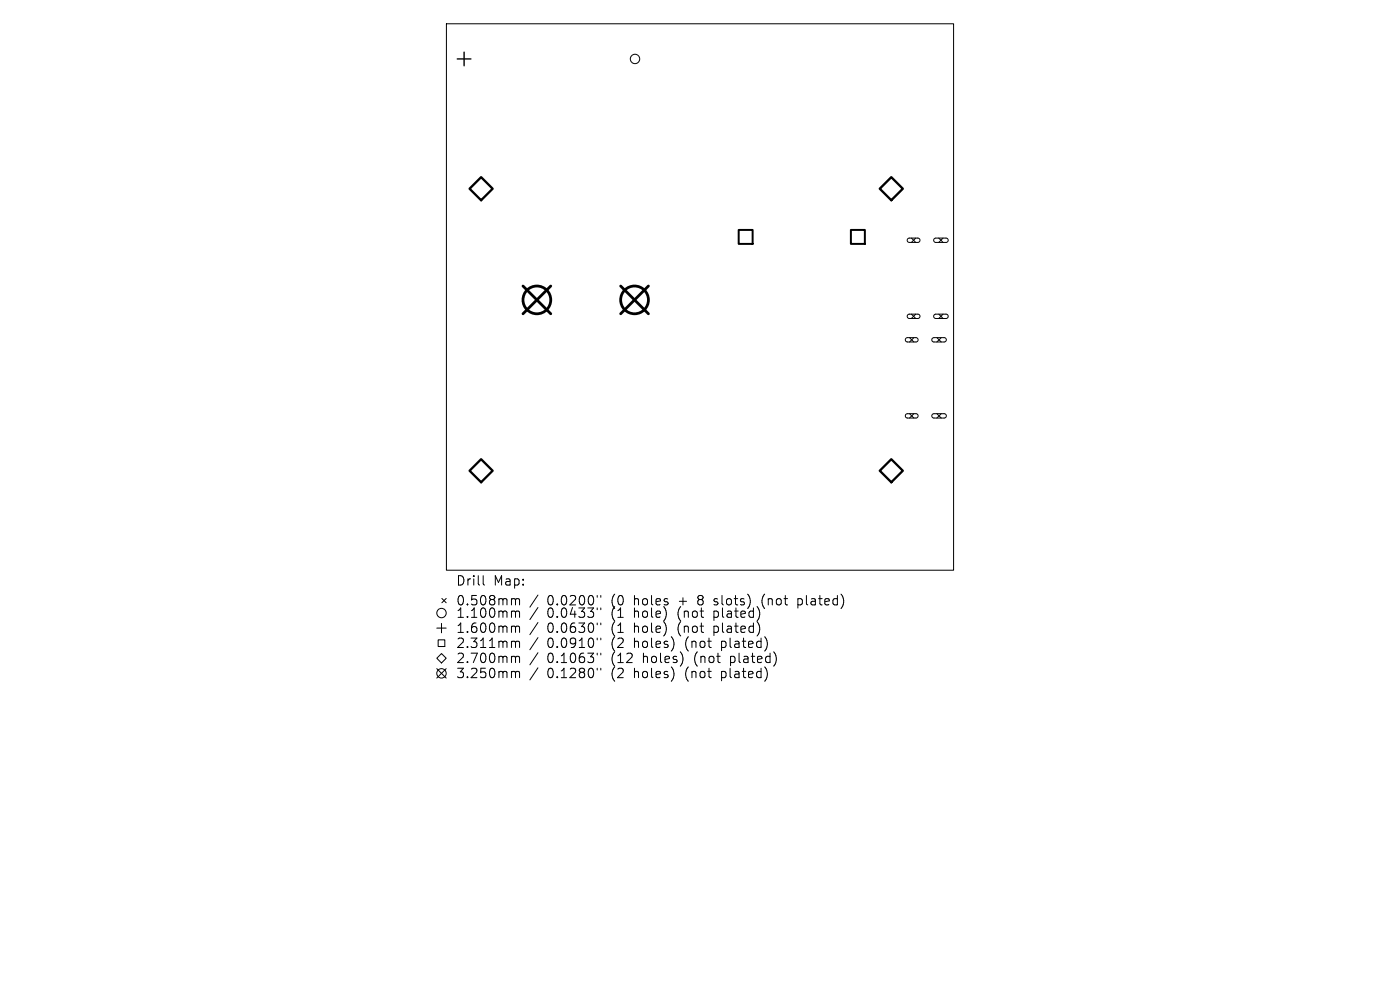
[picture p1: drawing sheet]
<svg xmlns="http://www.w3.org/2000/svg" width="297mm" height="210mm" viewBox="0 0 297 210" stroke-linecap="round" stroke-linejoin="round" font-family="sans-serif">
<defs><g id="words">
<g font-size="2.8">
<text x="96.7" y="124.5">Drill</text>
<text x="104.7" y="124.5">Map:</text>
<text x="96.7" y="128.7">0.508mm</text>
<text x="96.7" y="131.3">1.100mm</text>
<text x="116.1" y="128.7">0.0200&quot;</text>
<text x="116.1" y="131.3">0.0433&quot;</text>
<text x="129.8" y="128.7">(0</text>
<text x="129.8" y="131.3">(1</text>
<text x="134.8" y="128.7">holes</text>
<text x="134.8" y="131.3">hole)</text>
<text x="144.2" y="131.3">(not</text>
<text x="144.5" y="128.7">+</text>
<text x="148.7" y="128.7">8</text>
<text x="152" y="131.3">plated)</text>
<text x="152.3" y="128.7">slots)</text>
<text x="162.6" y="128.7">(not</text>
<text x="170.5" y="128.7">plated)</text>
<text x="96.7" y="134.5">1.600mm</text>
<text x="96.7" y="137.7">2.311mm</text>
<text x="116.1" y="134.5">0.0630&quot;</text>
<text x="116.1" y="137.7">0.0910&quot;</text>
<text x="129.8" y="134.5">(1</text>
<text x="129.8" y="137.7">(2</text>
<text x="134.8" y="134.5">hole)</text>
<text x="134.8" y="137.7">holes)</text>
<text x="144.2" y="134.5">(not</text>
<text x="145.8" y="137.7">(not</text>
<text x="152" y="134.5">plated)</text>
<text x="153.7" y="137.7">plated)</text>
<text x="96.7" y="140.9">2.700mm</text>
<text x="116.1" y="140.9">0.1063&quot;</text>
<text x="129.8" y="140.9">(12</text>
<text x="136.7" y="140.9">holes)</text>
<text x="147.8" y="140.9">(not</text>
<text x="155.6" y="140.9">plated)</text>
<text x="96.7" y="144.1">3.250mm</text>
<text x="116.1" y="144.1">0.1280&quot;</text>
<text x="129.8" y="144.1">(2</text>
<text x="134.8" y="144.1">holes)</text>
<text x="145.8" y="144.1">(not</text>
<text x="153.7" y="144.1">plated)</text>
</g>
</g></defs>
<g fill="none" stroke="#000" stroke-width=".21">
<path d="M94.7 5h107.6v116h-107.6zM192.6 50.6l.3-.1h1.9l.3 .2 .1 .3-.4 .4h-2l-.3-.3zM193.4 50.5l.9 .9M194.3 50.5l-.9 .9M198.2 50.6l.3-.1h2.2l.3 .2 .2 .3-.4 .4h-2.3l-.4-.3zM199.2 50.5l.9 .9M200.1 50.5l-.9 .9M192.2 71.8l.3-.2h1.9l.3 .2 .1 .4-.4 .3h-2l-.3-.3zM192.6 66.8l.3-.2h1.9l.3 .2 .1 .4-.4 .4h-2l-.3-.4zM193 71.6l.9 .9M193.4 66.6l.9 1M193.9 71.6l-.9 .9"/>
<path d="M194.3 66.6l-.9 1M197.8 71.8l.3-.2h2.2l.4 .2 .1 .3-.4 .4h-2.3l-.4-.3zM198.2 66.8l.3-.2h2.2l.3 .2 .2 .3-.4 .5h-2.3l-.4-.3zM198.8 71.6l.9 .9M199.2 66.6l.9 1M199.7 71.6l-.9 .9M200.1 66.6l-.9 1M192.2 87.9l.3-.1h1.9l.3 .2 .1 .3-.4 .4h-2l-.3-.4zM193 87.8l.9 .9M193.9 87.8l-.9 .9M197.8 87.9l.3-.1h2.2l.4 .1 .1 .4-.4 .4h-2.3l-.4-.3zM198.8 87.8l.9 .9"/>
<path d="M199.7 87.8l-.9 .9M92.7 133.2h2M93 135.7h1.4v1.4h-1.4zM93.7 138.6l1 1-1 1-1-1zM93.7 132.2v2M93.7 126.9l1 1M94.7 126.9l-1 1M102.5 122.1v1.7l.3 .3M108.8 127h.3l.3 .3M108.8 129.6h.3l.3 .3M108.8 132.8l.5 .1 .1 .2M108.8 136h.3l.3 .3"/>
<path d="M108.8 139.2h.3l.3 .3M109.4 127.3l.2-.3 .5 .1 .1 1.2M109.4 127.3v1M109.4 129.9v1.1M109.4 133.1v1.1M109.4 136.3v1.1M109.4 139.5v1.1M109.4 129.9l.2-.3 .5 .1 .1 1.3M109.4 133.1l.2-.3 .5 .1 .1 1.3M109.4 136.3l.2-.3 .5 .1 .1 1.3M109.4 139.5l.2-.3 .5 .1 .1 1.3M114.1 126.2l-1.7 2.6"/>
<path d="M114.1 128.9l-1.7 2.5M114.1 132.1l-1.7 2.5M114.1 135.3l-1.7 2.5M114.1 138.5l-1.7 2.5M126.7 126.3v.4M126.7 129v.3M126.7 132.2v.3M126.7 135.4v.3M126.7 138.6v.3M127.5 126.3v.4M127.5 129v.3M127.5 132.2v.3"/>
<path d="M127.5 135.4v.3M127.5 138.6v.3M151.5 128.2l.1 .1M151.6 127.1v.5M161.9 126.4l-.3 1 .3 1.3M169.3 127v2M169.3 128.2l.5 .1M169.8 127l-.5 .1M92.7 141.8l2 2M94.7 141.8l-2 2M108.8 142.4h.3l.3 .3M109.4 142.7v1.1"/>
<path d="M109.4 142.7l.2-.3 .5 .1 .1 1.3M114.1 141.7l-1.7 2.5M126.7 141.8v.3M127.5 141.8v.3"/>
<circle cx="134.7" cy="12.5" r="1"/>
<circle cx="93.7" cy="130" r="1"/>
<circle cx="93.7" cy="142.8" r="1"/>
</g>
<path d="M97 12.5h2.9M98.5 11.1v2.9" fill="none" stroke="#000" stroke-width=".29"/>
<path d="M156.7 48.8h3v2.9h-3zM180.5 48.8h3v2.9h-3z" fill="none" stroke="#000" stroke-width=".42"/>
<path d="M99.6 40l2.5-2.4 2.4 2.4-2.4 2.5zM186.6 40l2.5-2.4 2.4 2.4-2.4 2.5zM99.6 99.9l2.5-2.5 2.4 2.5-2.4 2.4zM186.6 99.9l2.5-2.5 2.4 2.5-2.4 2.4z" fill="none" stroke="#000" stroke-width=".49"/>
<g fill="none" stroke="#000" stroke-width=".59">
<path d="M110.9 60.7l5.9 5.9M116.8 60.7l-5.9 5.9M131.7 60.7l5.9 5.9M137.6 60.7l-5.9 5.9"/>
<circle cx="113.9" cy="63.6" r="2.95"/>
<circle cx="134.6" cy="63.6" r="2.95"/>
</g>
<use href="#words"/>
</svg>
